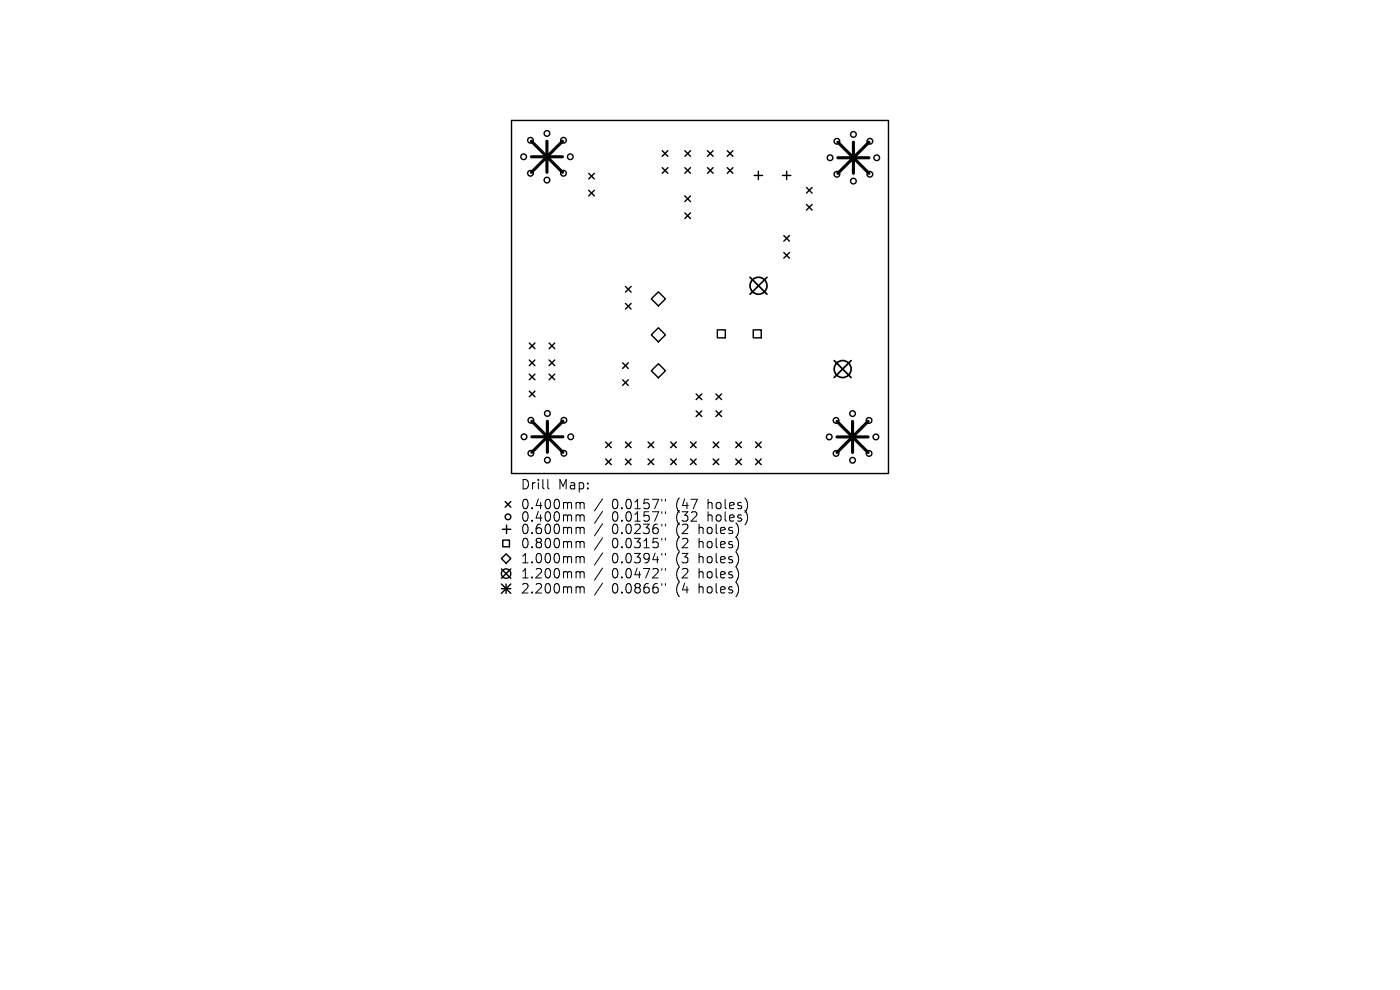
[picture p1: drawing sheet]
<svg xmlns="http://www.w3.org/2000/svg" width="297mm" height="210mm" viewBox="0 0 297 210" stroke-linecap="round" stroke-linejoin="round" font-family="sans-serif">
<defs><g id="words">
<g font-size="2.8">
<text x="110.4" y="104.1">Drill</text>
<text x="118.4" y="104.1">Map:</text>
<text x="110.4" y="108.3">0.400mm</text>
<text x="110.4" y="110.9">0.400mm</text>
<text x="110.4" y="113.6">0.600mm</text>
<text x="129.8" y="108.3">0.0157&quot;</text>
<text x="129.8" y="110.9">0.0157&quot;</text>
<text x="129.8" y="113.6">0.0236&quot;</text>
<text x="143.5" y="108.3">(47</text>
<text x="143.5" y="110.9">(32</text>
<text x="143.5" y="113.6">(2</text>
<text x="148.5" y="113.6">holes)</text>
<text x="150.4" y="108.3">holes)</text>
<text x="150.4" y="110.9">holes)</text>
<text x="110.4" y="116.6">0.800mm</text>
<text x="110.4" y="119.8">1.000mm</text>
<text x="129.8" y="116.6">0.0315&quot;</text>
<text x="129.8" y="119.8">0.0394&quot;</text>
<text x="143.5" y="116.6">(2</text>
<text x="143.5" y="119.8">(3</text>
<text x="148.5" y="116.6">holes)</text>
<text x="148.5" y="119.8">holes)</text>
<text x="110.4" y="123">1.200mm</text>
<text x="129.8" y="123">0.0472&quot;</text>
<text x="143.5" y="123">(2</text>
<text x="148.5" y="123">holes)</text>
<text x="110.4" y="126.2">2.200mm</text>
<text x="129.8" y="126.2">0.0866&quot;</text>
<text x="143.5" y="126.2">(4</text>
<text x="148.5" y="126.2">holes)</text>
</g>
</g></defs>
<g fill="none" stroke="#000" stroke-width=".3">
<path d="M108.5 25.6h80v74.8h-80zM124.9 36.8l1.2 1.2M126.1 36.8l-1.2 1.2M140.5 32l1.2 1.2M140.5 35.6l1.2 1.2M141.7 32l-1.2 1.2M141.7 35.6l-1.2 1.2M145.3 32l1.2 1.2M145.3 35.6l1.2 1.2M146.5 32l-1.2 1.2M146.5 35.6l-1.2 1.2M150.1 32l1.2 1.2"/>
<path d="M150.1 35.6l1.2 1.2M151.3 32l-1.2 1.2M151.3 35.6l-1.2 1.2M154.3 32l1.2 1.2M154.3 35.6l1.2 1.2M155.5 32l-1.2 1.2M155.5 35.6l-1.2 1.2M160 37.2h1.8M160.9 36.3v1.8M166 37.2h1.8M166.9 36.3v1.8M171.1 39.8l1.2 1.2"/>
<path d="M172.3 39.8l-1.2 1.2M124.9 40.4l1.2 1.2M126.1 40.4l-1.2 1.2M145.3 41.6l1.2 1.2M145.3 45.2l1.2 1.2M146.5 41.6l-1.2 1.2M146.5 45.2l-1.2 1.2M166.3 50l1.2 1.2M166.3 53.6l1.2 1.2M167.5 50l-1.2 1.2M167.5 53.6l-1.2 1.2M171.1 43.4l1.2 1.2"/>
<path d="M172.3 43.4l-1.2 1.2M112.3 72.8l1.2 1.2M112.3 76.4l1.2 1.2M112.3 79.4l1.2 1.2M113.5 72.8l-1.2 1.2M113.5 76.4l-1.2 1.2M113.5 79.4l-1.2 1.2M116.5 72.8l1.2 1.2M116.5 76.4l1.2 1.2M116.5 79.4l1.2 1.2M117.7 72.8l-1.2 1.2M117.7 76.4l-1.2 1.2"/>
<path d="M117.7 79.4l-1.2 1.2M132.1 77l1.2 1.2M132.7 60.8l1.2 1.2M132.7 64.4l1.2 1.2M133.3 77l-1.2 1.2M133.9 60.8l-1.2 1.2M133.9 64.4l-1.2 1.2M139.7 61.9l1.5 1.5-1.5 1.5-1.5-1.5zM139.7 69.5l1.5 1.5-1.5 1.5-1.5-1.5zM139.7 77.1l1.5 1.5-1.5 1.5-1.5-1.5zM152.2 70h1.7v1.7h-1.7zM159.8 70h1.7v1.7h-1.7z"/>
<path d="M112.3 83l1.2 1.2M113.5 83l-1.2 1.2M128.5 93.8l1.2 1.2M128.5 97.4l1.2 1.2M129.7 93.8l-1.2 1.2M129.7 97.4l-1.2 1.2M132.1 80.6l1.2 1.2M132.7 93.8l1.2 1.2M132.7 97.4l1.2 1.2M133.3 80.6l-1.2 1.2M133.9 93.8l-1.2 1.2M133.9 97.4l-1.2 1.2"/>
<path d="M137.5 93.8l1.2 1.2M137.5 97.4l1.2 1.2M138.7 93.8l-1.2 1.2M138.7 97.4l-1.2 1.2M142.3 93.8l1.2 1.2M142.3 97.4l1.2 1.2M143.5 93.8l-1.2 1.2M143.5 97.4l-1.2 1.2M146.5 93.8l1.2 1.2M146.5 97.4l1.2 1.2M147.7 93.8l-1.2 1.2M147.7 97.4l-1.2 1.2"/>
<path d="M147.7 83.6l1.2 1.2M147.7 87.2l1.2 1.2M148.9 83.6l-1.2 1.2M148.9 87.2l-1.2 1.2M151.3 93.8l1.2 1.2M151.3 97.4l1.2 1.2M151.9 83.6l1.2 1.2M151.9 87.2l1.2 1.2M152.5 93.8l-1.2 1.2M152.5 97.4l-1.2 1.2M153.1 83.6l-1.2 1.2M153.1 87.2l-1.2 1.2"/>
<path d="M156.1 93.8l1.2 1.2M156.1 97.4l1.2 1.2M157.3 93.8l-1.2 1.2M157.3 97.4l-1.2 1.2M160.3 93.8l1.2 1.2M160.3 97.4l1.2 1.2M161.5 93.8l-1.2 1.2M161.5 97.4l-1.2 1.2M106.4 118.5l1-1 1 1-1 1zM106.6 112.3h1.8M106.7 114.6h1.4v1.4h-1.4zM107.2 106.4l1.2 1.2"/>
<path d="M107.5 111.4v1.8M108.4 106.4l-1.2 1.2M106.4 120.7l2 2M106.4 123.9l2 2M106.4 124.9h2M107.4 123.9v2M108.4 120.7l-2 2M108.4 123.9l-2 2"/>
<circle cx="111.1" cy="33.3" r=".6"/>
<circle cx="112.5" cy="36.8" r=".6"/>
<circle cx="112.5" cy="29.8" r=".6"/>
<circle cx="116" cy="38.2" r=".6"/>
<circle cx="116" cy="28.3" r=".6"/>
<circle cx="119.5" cy="36.8" r=".6"/>
<circle cx="119.5" cy="29.8" r=".6"/>
<circle cx="121" cy="33.3" r=".6"/>
<circle cx="176.1" cy="33.5" r=".6"/>
<circle cx="177.5" cy="37" r=".6"/>
<circle cx="177.5" cy="30" r=".6"/>
<circle cx="181" cy="38.4" r=".6"/>
<circle cx="181" cy="28.5" r=".6"/>
<circle cx="184.5" cy="37" r=".6"/>
<circle cx="184.5" cy="30" r=".6"/>
<circle cx="186" cy="33.5" r=".6"/>
<circle cx="111.2" cy="92.7" r=".6"/>
<circle cx="112.6" cy="89.2" r=".6"/>
<circle cx="112.6" cy="96.2" r=".6"/>
<circle cx="116.1" cy="87.7" r=".6"/>
<circle cx="116.1" cy="97.6" r=".6"/>
<circle cx="119.6" cy="89.2" r=".6"/>
<circle cx="119.6" cy="96.2" r=".6"/>
<circle cx="121.1" cy="92.7" r=".6"/>
<circle cx="175.9" cy="92.7" r=".6"/>
<circle cx="177.4" cy="89.2" r=".6"/>
<circle cx="177.4" cy="96.2" r=".6"/>
<circle cx="180.9" cy="87.7" r=".6"/>
<circle cx="180.9" cy="97.6" r=".6"/>
<circle cx="184.4" cy="89.2" r=".6"/>
<circle cx="184.4" cy="96.2" r=".6"/>
<circle cx="185.8" cy="92.7" r=".6"/>
<circle cx="107.8" cy="109.6" r=".6"/>
<circle cx="107.4" cy="121.7" r="1"/>
</g>
<g fill="none" stroke="#000" stroke-width=".36">
<path d="M159.1 58.8l3.6 3.6M162.7 58.8l-3.6 3.6M177 76.5l3.6 3.6M180.6 76.5l-3.6 3.6"/>
<circle cx="160.9" cy="60.6" r="1.8"/>
<circle cx="178.8" cy="78.3" r="1.8"/>
</g>
<g fill="none" stroke="#000" stroke-width=".66">
<path d="M112.7 30l6.6 6.6M112.7 33.3h6.6M116 30v6.6M119.3 30l-6.6 6.6M177.7 30.2l6.6 6.6M177.7 33.5h6.6M181 30.2v6.6M184.3 30.2l-6.6 6.6M112.8 89.4l6.6 6.6M112.8 92.7h6.6M116.1 89.4v6.6M119.4 89.4l-6.6 6.6"/>
<path d="M177.6 89.4l6.6 6.6M177.6 92.7h6.6M180.9 89.4v6.6M184.2 89.4l-6.6 6.6"/>
</g>
<g fill="none" stroke="#000" stroke-width=".21">
<path d="M116.2 101.7v1.7l.3 .3M122.5 106.6h.3l.3 .3M122.5 109.2h.3l.3 .3M122.5 111.9h.3l.3 .2M122.5 114.9h.3l.3 .2M122.5 118.1h.3l.3 .2M123.1 106.9l.3-.3 .4 .1 .1 1.2M123.1 106.9v1M123.1 109.5v1.1M123.1 112.1v1.1M123.1 115.1v1.1M123.1 118.3v1.1"/>
<path d="M123.1 109.5l.3-.3 .4 .1 .1 1.3M123.1 112.1l.3-.2 .4 .1 .1 1.2M123.1 115.1l.3-.2 .4 .1 .1 1.2M123.1 118.3l.3-.2 .4 .1 .1 1.2M127.8 105.8l-1.7 2.6M127.8 108.5l-1.7 2.5M127.8 111.1l-1.7 2.6M127.8 114.1l-1.7 2.6M127.8 117.3l-1.7 2.6M140.4 105.9v.4M140.4 108.6v.3M140.4 111.2v.4"/>
<path d="M140.4 114.2v.4M140.4 117.4v.4M141.2 105.9v.4M141.2 108.6v.3M141.2 111.2v.4M141.2 114.2v.4M141.2 117.4v.4M122.5 121.3h.3l.3 .2M122.5 124.5h.3l.3 .2M123.1 121.5v1.1M123.1 124.7v1.1M123.1 121.5l.3-.2 .4 .1 .1 1.2"/>
<path d="M123.1 124.7l.3-.2 .4 .1 .1 1.2M127.8 120.5l-1.7 2.6M127.8 123.7l-1.7 2.6M140.4 120.6v.4M140.4 123.8v.4M141.2 120.6v.4M141.2 123.8v.4"/>
</g>
<use href="#words"/>
</svg>
